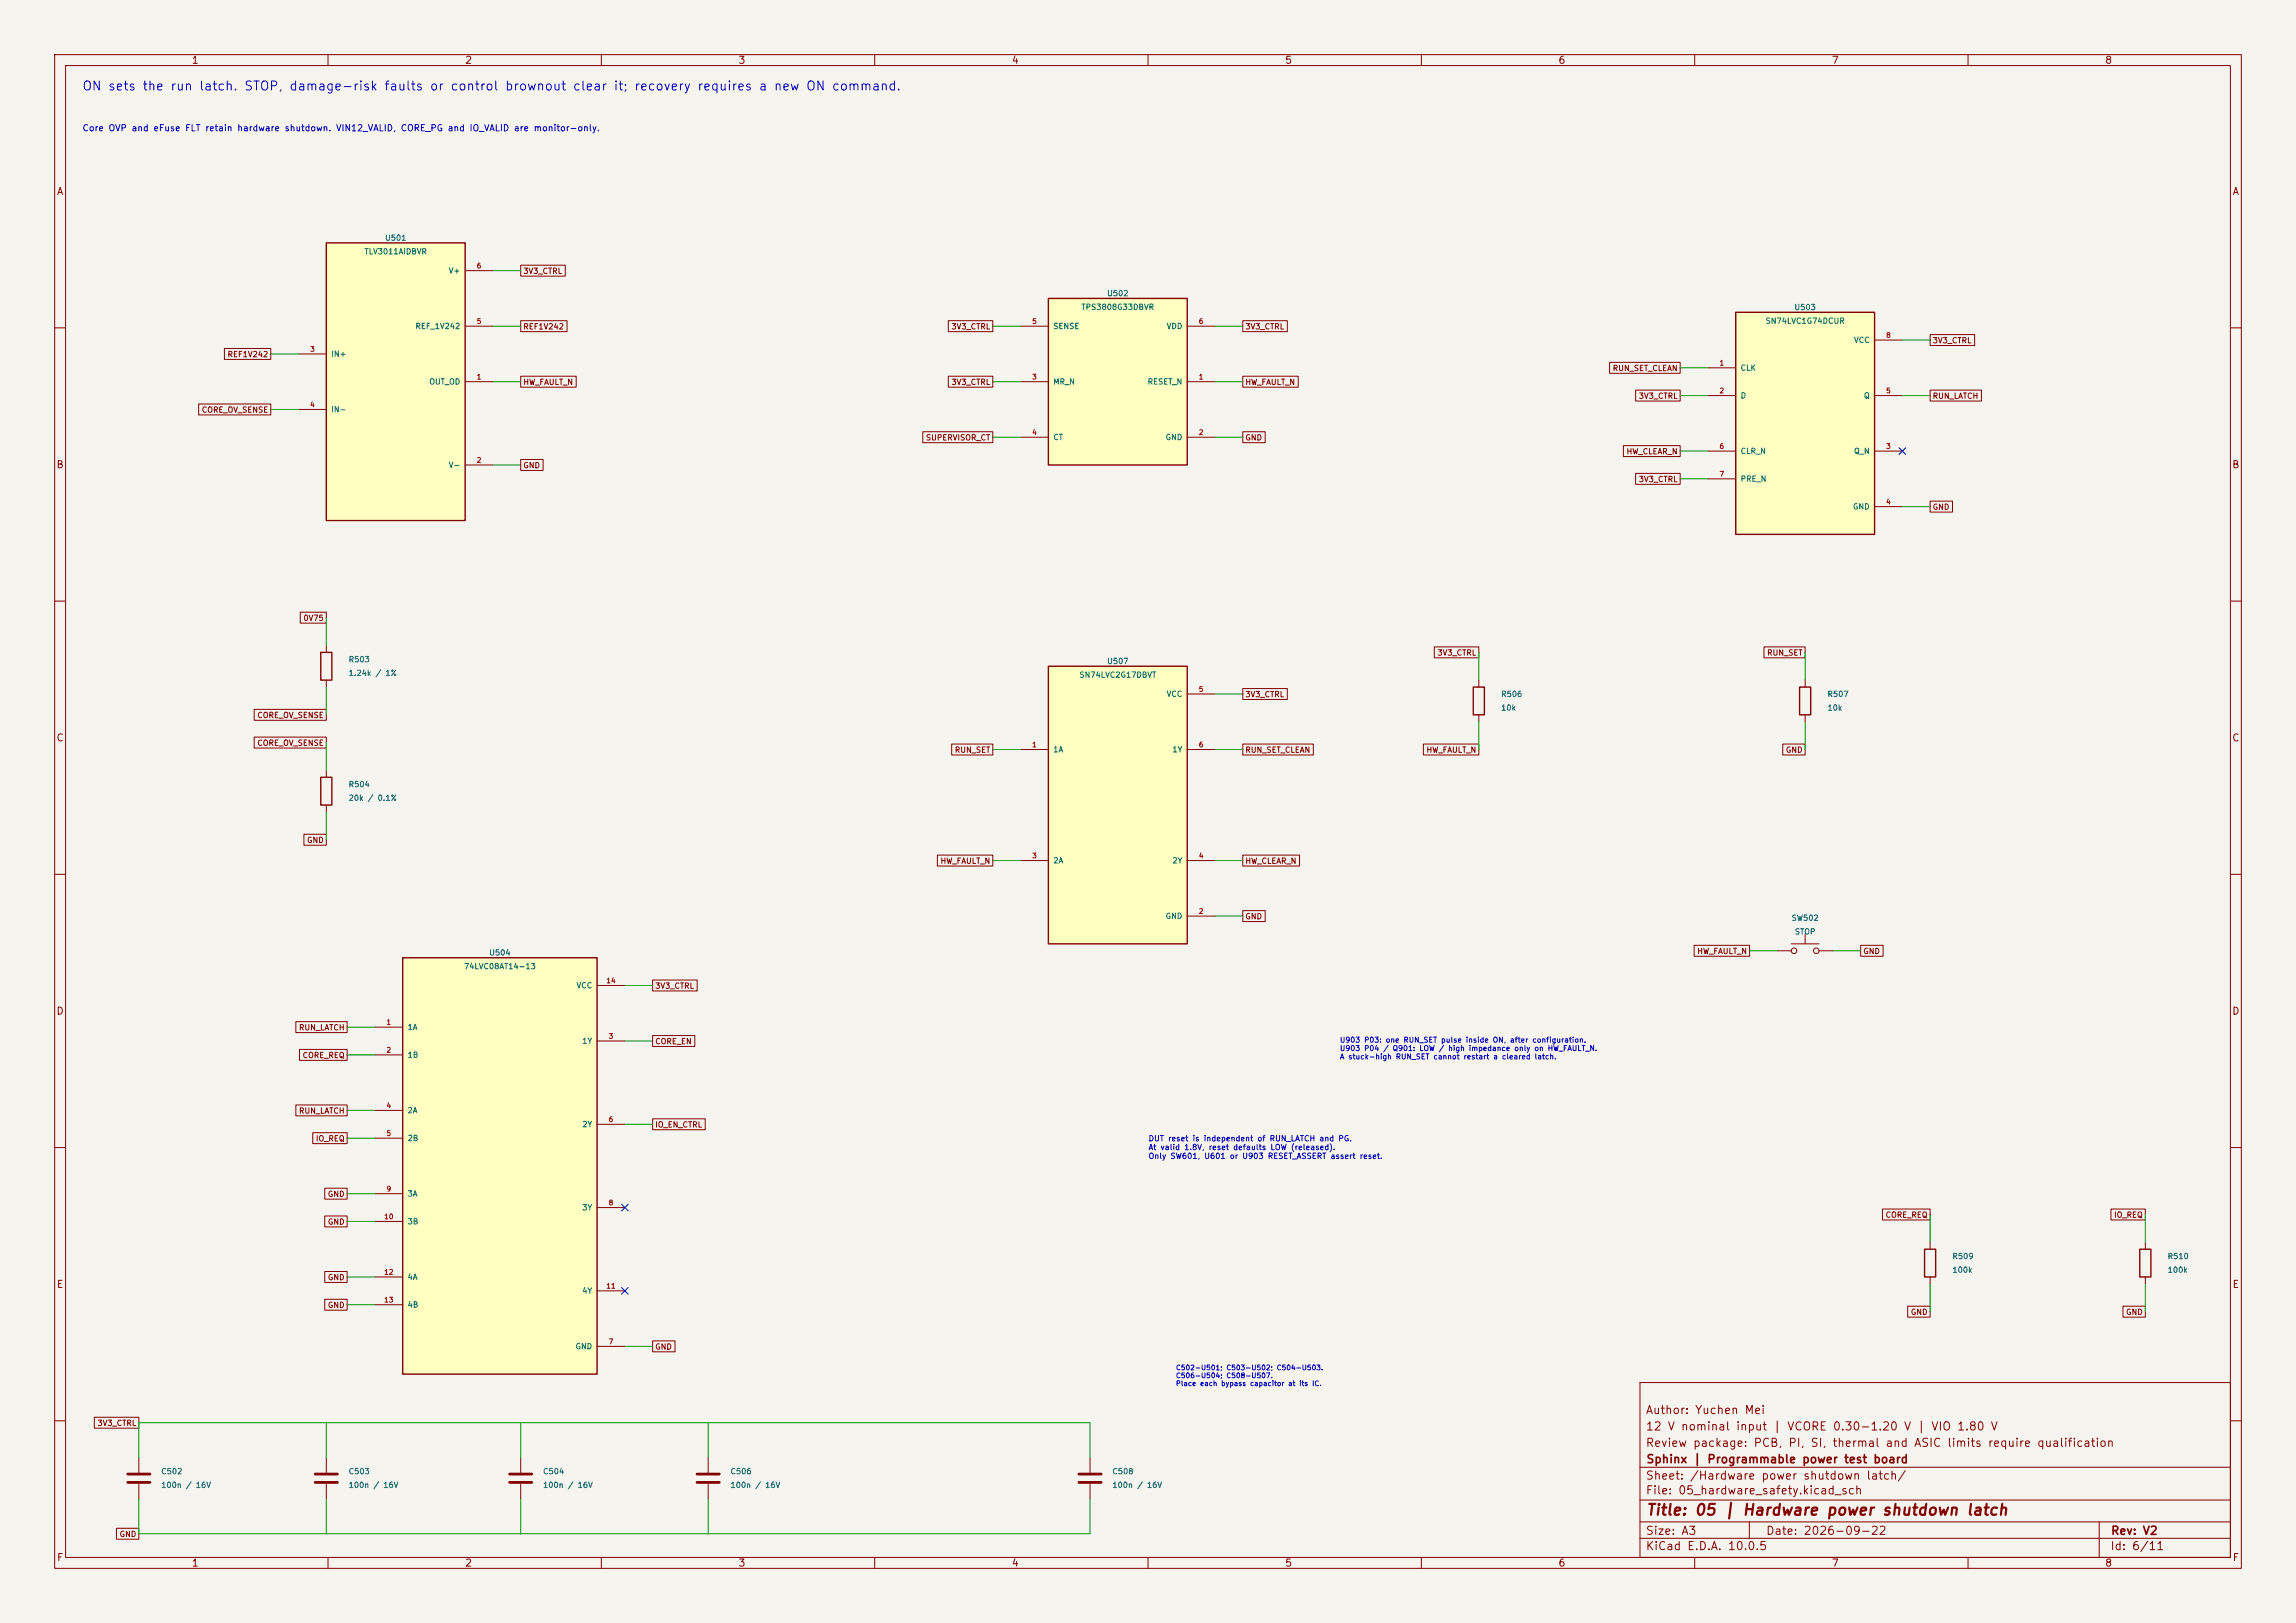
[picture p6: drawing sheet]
<svg xmlns="http://www.w3.org/2000/svg" width="420mm" height="297mm" viewBox="0 0 420 297" stroke-linecap="round" stroke-linejoin="round" font-family="sans-serif">
<defs><g id="words">
<text font-size="2" fill="#840000" x="301" y="277.8">Title: 05 | Hardware power shutdown latch</text>
<text font-size="1.6" fill="#0000c2" x="14.9" y="17">ON sets the run latch. STOP, damage-risk faults or control brownout clear it; recovery requires a new ON command.</text>
<g font-size="1.5" fill="#840000">
<text x="300.9" y="262.1">12 V nominal input | VCORE 0.30-1.20 V | VIO 1.80 V</text>
<text x="300.9" y="259.1">Author: Yuchen Mei</text>
<text x="300.9" y="265.1">Review package: PCB, PI, SI, thermal and ASIC limits require qualification</text>
<text x="301" y="268.1">Sphinx | Programmable power test board</text>
<text x="300.9" y="273.8">File: 05_hardware_safety.kicad_sch</text>
<text x="300.9" y="271.1">Sheet: /Hardware power shutdown latch/</text>
<text x="300.9" y="281.2">Size: A3</text>
<text x="322.9" y="281.2">Date: 2026-09-22</text>
<text x="386" y="281.2">Rev: V2</text>
<text x="300.9" y="284">KiCad E.D.A. 10.0.5</text>
<text x="385.9" y="284">Id: 6/11</text>
</g>
<g font-size="1.3" fill="#840000">
<text x="35" y="12">1</text>
<text x="85" y="12">2</text>
<text x="135" y="12">3</text>
<text x="185" y="12">4</text>
<text x="235" y="12">5</text>
<text x="285" y="12">6</text>
<text x="335" y="12">7</text>
<text x="385" y="12">8</text>
<text x="10.3" y="36">A</text>
<text x="408.3" y="36">A</text>
<text x="10.2" y="86">B</text>
<text x="408.2" y="86">B</text>
<text x="10.2" y="136">C</text>
<text x="408.2" y="136">C</text>
<text x="10.2" y="186">D</text>
<text x="408.2" y="186">D</text>
<text x="10.3" y="236">E</text>
<text x="408.3" y="236">E</text>
<text x="10.3" y="286">F</text>
<text x="35" y="287">1</text>
<text x="85" y="287">2</text>
<text x="135" y="287">3</text>
<text x="185" y="287">4</text>
<text x="235" y="287">5</text>
<text x="285" y="287">6</text>
<text x="335" y="287">7</text>
<text x="385" y="287">8</text>
<text x="408.3" y="286">F</text>
</g>
<text font-size="1.2" fill="#0000c2" x="15" y="24.3">Core OVP and eFuse FLT retain hardware shutdown. VIN12_VALID, CORE_PG and IO_VALID are monitor-only.</text>
<g font-size="1" fill="#006464">
<text x="66.6" y="46.8">TLV3011AIDBVR</text>
<text x="70.3" y="44.3">U501</text>
<text x="82" y="50.3">V+</text>
<text x="197.7" y="56.9">TPS3808G33DBVR</text>
<text x="202.4" y="54.4">U502</text>
<text x="322.9" y="59.5">SN74LVC1G74DCUR</text>
<text x="328.1" y="57">U503</text>
<text x="60.5" y="65.5">IN+</text>
<text x="75.9" y="60.4">REF_1V242</text>
<text x="192.6" y="60.4">SENSE</text>
<text x="213.3" y="60.4">VDD</text>
<text x="339" y="63">VCC</text>
<text x="78.4" y="70.6">OUT_OD</text>
<text x="192.6" y="70.6">MR_N</text>
<text x="209.8" y="70.6">RESET_N</text>
<text x="318.3" y="68.1">CLK</text>
<text x="60.5" y="75.7">IN-</text>
<text x="318.3" y="73.1">D</text>
<text x="340.9" y="73.1">Q</text>
<text x="192.6" y="80.8">CT</text>
<text x="213.1" y="80.8">GND</text>
<text x="318.3" y="83.3">CLR_N</text>
<text x="339" y="83.3">Q_N</text>
<text x="82" y="85.8">V-</text>
<text x="318.3" y="88.4">PRE_N</text>
<text x="338.9" y="93.5">GND</text>
<text x="63.7" y="121.4">R503</text>
<text x="63.7" y="123.9">1.24k / 1%</text>
<text x="197.3" y="124.3">SN74LVC2G17DBVT</text>
<text x="202.4" y="121.8">U507</text>
<text x="213.3" y="127.8">VCC</text>
<text x="274.5" y="127.8">R506</text>
<text x="274.5" y="130.3">10k</text>
<text x="334.2" y="127.8">R507</text>
<text x="334.2" y="130.3">10k</text>
<text x="192.6" y="137.9">1A</text>
<text x="214.4" y="137.9">1Y</text>
<text x="63.7" y="144.3">R504</text>
<text x="63.7" y="146.8">20k / 0.1%</text>
<text x="192.6" y="158.2">2A</text>
<text x="214.4" y="158.2">2Y</text>
<text x="213.1" y="168.4">GND</text>
<text x="327.6" y="168.7">SW502</text>
<text x="328.2" y="171.2">STOP</text>
<text x="84.8" y="177.6">74LVC08AT14-13</text>
<text x="89.4" y="175.1">U504</text>
<text x="105.4" y="181.1">VCC</text>
<text x="74.5" y="188.7">1A</text>
<text x="106.4" y="191.3">1Y</text>
<text x="74.5" y="193.8">1B</text>
<text x="74.5" y="204">2A</text>
<text x="74.5" y="209">2B</text>
<text x="106.4" y="206.5">2Y</text>
<text x="74.5" y="219.2">3A</text>
<text x="106.4" y="221.7">3Y</text>
<text x="74.5" y="224.3">3B</text>
<text x="357" y="230.6">R509</text>
<text x="357" y="233.1">100k</text>
<text x="396.4" y="230.6">R510</text>
<text x="396.4" y="233.1">100k</text>
<text x="74.5" y="234.4">4A</text>
<text x="74.5" y="239.5">4B</text>
<text x="106.4" y="237">4Y</text>
<text x="105.2" y="247.1">GND</text>
<text x="29.4" y="270">C502</text>
<text x="29.4" y="272.5">100n / 16V</text>
<text x="63.7" y="270">C503</text>
<text x="63.7" y="272.5">100n / 16V</text>
<text x="99.2" y="270">C504</text>
<text x="99.2" y="272.5">100n / 16V</text>
<text x="133.5" y="270">C506</text>
<text x="133.5" y="272.5">100n / 16V</text>
<text x="203.4" y="270">C508</text>
<text x="203.4" y="272.5">100n / 16V</text>
</g>
<g font-size="1" fill="#840000">
<text x="95.6" y="50.4">3V3_CTRL</text>
<text x="41.5" y="65.6">REF1V242</text>
<text x="95.6" y="60.5">REF1V242</text>
<text x="173.9" y="60.5">3V3_CTRL</text>
<text x="227.7" y="60.5">3V3_CTRL</text>
<text x="353.4" y="63.1">3V3_CTRL</text>
<text x="95.6" y="70.7">HW_FAULT_N</text>
<text x="173.9" y="70.7">3V3_CTRL</text>
<text x="227.7" y="70.7">HW_FAULT_N</text>
<text x="294.9" y="68.1">RUN_SET_CLEAN</text>
<text x="36.8" y="75.8">CORE_OV_SENSE</text>
<text x="299.7" y="73.2">3V3_CTRL</text>
<text x="353.4" y="73.2">RUN_LATCH</text>
<text x="169.3" y="80.8">SUPERVISOR_CT</text>
<text x="227.7" y="80.8">GND</text>
<text x="297.4" y="83.4">HW_CLEAR_N</text>
<text x="95.6" y="85.9">GND</text>
<text x="299.7" y="88.5">3V3_CTRL</text>
<text x="353.4" y="93.5">GND</text>
<text x="55.4" y="113.9">0V75</text>
<text x="262.8" y="120.2">3V3_CTRL</text>
<text x="323.1" y="120.2">RUN_SET</text>
<text x="47" y="131.6">CORE_OV_SENSE</text>
<text x="227.7" y="127.8">3V3_CTRL</text>
<text x="47" y="136.7">CORE_OV_SENSE</text>
<text x="174.6" y="138">RUN_SET</text>
<text x="227.7" y="138">RUN_SET_CLEAN</text>
<text x="260.8" y="138">HW_FAULT_N</text>
<text x="326.6" y="138">GND</text>
<text x="56.1" y="154.5">GND</text>
<text x="171.9" y="158.3">HW_FAULT_N</text>
<text x="227.7" y="158.3">HW_CLEAR_N</text>
<text x="227.7" y="168.5">GND</text>
<text x="310.4" y="174.8">HW_FAULT_N</text>
<text x="340.7" y="174.8">GND</text>
<text x="119.8" y="181.2">3V3_CTRL</text>
<text x="54.6" y="188.8">RUN_LATCH</text>
<text x="119.8" y="191.3">CORE_EN</text>
<text x="55.3" y="193.9">CORE_REQ</text>
<text x="54.6" y="204">RUN_LATCH</text>
<text x="57.7" y="209.1">IO_REQ</text>
<text x="119.8" y="206.6">IO_EN_CTRL</text>
<text x="59.9" y="219.3">GND</text>
<text x="59.9" y="224.3">GND</text>
<text x="344.8" y="223.1">CORE_REQ</text>
<text x="386.6" y="223.1">IO_REQ</text>
<text x="59.9" y="234.5">GND</text>
<text x="59.9" y="239.6">GND</text>
<text x="349.4" y="240.9">GND</text>
<text x="388.8" y="240.9">GND</text>
<text x="119.8" y="247.2">GND</text>
<text x="17.7" y="261.2">3V3_CTRL</text>
<text x="21.8" y="281.5">GND</text>
</g>
<g font-size="1" fill="#0000c2">
<text x="245" y="191">U903 P03: one RUN_SET pulse inside ON, after configuration.</text>
<text x="245" y="192.6">U903 P04 / Q901: LOW / high impedance only on HW_FAULT_N.</text>
<text x="245" y="194.1">A stuck-high RUN_SET cannot restart a cleared latch.</text>
<text x="210" y="209.1">DUT reset is independent of RUN_LATCH and PG.</text>
<text x="210" y="210.7">At valid 1.8V, reset defaults LOW (released).</text>
<text x="210" y="212.3">Only SW601, U601 or U903 RESET_ASSERT assert reset.</text>
</g>
<g font-size=".9" fill="#a90000">
<text x="87.1" y="49.3">6</text>
<text x="87.1" y="59.5">5</text>
<text x="188.7" y="59.5">5</text>
<text x="219.2" y="59.5">6</text>
<text x="56.6" y="64.6">3</text>
<text x="344.9" y="62">8</text>
<text x="87.1" y="69.6">1</text>
<text x="188.7" y="69.6">3</text>
<text x="219.2" y="69.6">1</text>
<text x="314.4" y="67.1">1</text>
<text x="56.6" y="74.7">4</text>
<text x="314.4" y="72.2">2</text>
<text x="344.9" y="72.2">5</text>
<text x="188.7" y="79.8">4</text>
<text x="219.2" y="79.8">2</text>
<text x="314.4" y="82.3">6</text>
<text x="344.9" y="82.3">3</text>
<text x="87.1" y="84.9">2</text>
<text x="314.4" y="87.4">7</text>
<text x="344.9" y="92.5">4</text>
<text x="219.2" y="126.8">5</text>
<text x="188.7" y="137">1</text>
<text x="219.2" y="137">6</text>
<text x="188.7" y="157.3">3</text>
<text x="219.2" y="157.3">4</text>
<text x="219.2" y="167.4">2</text>
<text x="110.8" y="180.1">14</text>
<text x="70.6" y="187.8">1</text>
<text x="111.2" y="190.3">3</text>
<text x="70.6" y="192.8">2</text>
<text x="70.6" y="203">4</text>
<text x="70.6" y="208.1">5</text>
<text x="111.2" y="205.5">6</text>
<text x="70.6" y="218.2">9</text>
<text x="111.2" y="220.8">8</text>
<text x="70.2" y="223.3">10</text>
<text x="70.2" y="233.5">12</text>
<text x="70.2" y="238.6">13</text>
<text x="110.8" y="236">11</text>
<text x="111.2" y="246.2">7</text>
</g>
<g font-size=".9" fill="#0000c2">
<text x="215" y="251">C502-U501; C503-U502; C504-U503.</text>
<text x="215" y="252.4">C506-U504; C508-U507.</text>
<text x="215" y="253.9">Place each bypass capacitor at its IC.</text>
</g>
</g></defs>
<path d="M0 0h420v297h-420z" fill="#f5f4ef" stroke="#f5f4ef" stroke-width=".18"/>
<g fill="none" stroke="#840000" stroke-width=".18">
<path d="M10 10h400v277h-400zM12 12h396v273h-396zM60 10v2M110 10v2M160 10v2M210 10v2M260 10v2M310 10v2M360 10v2M10 60h2M408 60h2M10 110h2"/>
<path d="M408 110h2M10 160h2M59.7 141v1.2M59.7 147.3v1.3M408 160h2M10 210h2M408 210h2M300 253h108v32h-108zM10 260h2M300 278.5h108M300 274.5h108M300 268.5h108"/>
<path d="M320 278.5v3M384 278.5v6.5M408 260h2M60 285v2M110 285v2M160 285v2M210 285v2M260 285v2M300 281.5h108M310 285v2M360 285v2"/>
</g>
<path d="M58.7 142.2h2v5.1h-2z" fill="none" stroke="#840000" stroke-width=".25"/>
<path d="M317.5 57.2h25.4v40.6h-25.4z" fill="#ffffc2"/>
<path d="M317.5 57.2h25.4v40.6h-25.4zM329.2 125.7h2v5.1h-2zM352 228.6h2.1v5.1h-2.1zM391.4 228.6h2v5.1h-2z" fill="none" stroke="#840000" stroke-width=".25"/>
<g fill="none" stroke="#840000" stroke-width=".18">
<path d="M312.4 67.3h5.1M312.4 72.4h5.1M342.9 72.4h5.1M342.9 62.2h5.1M312.4 82.6h5.1M312.4 87.6h5.1M342.9 82.6h5.1M342.9 92.7h5.1M330.2 124.5v1.2M330.2 130.8v1.3M325.1 174h2.6M327.7 172.7h5"/>
<path d="M330.2 170.9v1.8M332.7 174h2.6M353.1 227.3v1.3M353.1 233.7v1.2M392.4 227.3v1.3M392.4 233.7v1.2M25.4 266.7v2.8M25.4 271.5v2.8"/>
<circle cx="328.2" cy="174" r=".51"/>
<circle cx="332.2" cy="174" r=".51"/>
</g>
<path d="M23.4 269.7h4M23.4 271.3h4" fill="none" stroke="#840000" stroke-width=".51"/>
<path d="M191.8 121.9h25.4v50.8h-25.4z" fill="#ffffc2"/>
<path d="M191.8 121.9h25.4v50.8h-25.4zM269.5 125.7h2v5.1h-2z" fill="none" stroke="#840000" stroke-width=".25"/>
<path d="M186.7 137.2h5.1M217.2 137.2h5M217.2 127h5M270.5 124.5v1.2M270.5 130.8v1.3M186.7 157.5h5.1M217.2 157.5h5M217.2 167.6h5" fill="none" stroke="#840000" stroke-width=".18"/>
<path d="M73.7 175.3h35.5v76.2h-35.5z" fill="#ffffc2"/>
<path d="M73.7 175.3h35.5v76.2h-35.5z" fill="none" stroke="#840000" stroke-width=".25"/>
<g fill="none" stroke="#840000" stroke-width=".18">
<path d="M68.6 188h5.1M68.6 193h5.1M109.2 190.5h5.1M109.2 180.3h5.1M68.6 203.2h5.1M68.6 208.3h5.1M68.6 218.4h5.1M109.2 205.7h5.1M68.6 223.5h5.1M68.6 233.7h5.1M68.6 238.8h5.1M109.2 221h5.1"/>
<path d="M109.2 236.2h5.1M109.2 246.4h5.1M59.7 266.7v2.8M59.7 271.5v2.8M199.4 266.7v2.8M199.4 271.5v2.8"/>
</g>
<path d="M57.7 269.7h4M57.7 271.3h4M197.4 269.7h4M197.4 271.3h4" fill="none" stroke="#840000" stroke-width=".51"/>
<path d="M59.7 44.5h25.4v50.8h-25.4z" fill="#ffffc2"/>
<path d="M59.7 44.5h25.4v50.8h-25.4z" fill="none" stroke="#840000" stroke-width=".25"/>
<path d="M85.1 59.7h5.1M85.1 49.5h5.1M54.6 64.8h5.1M54.6 74.9h5.1M85.1 69.9h5.1M85.1 85.1h5.1" fill="none" stroke="#840000" stroke-width=".18"/>
<path d="M191.8 54.6h25.4v30.5h-25.4z" fill="#ffffc2"/>
<path d="M191.8 54.6h25.4v30.5h-25.4zM58.7 119.4h2v5.1h-2z" fill="none" stroke="#840000" stroke-width=".25"/>
<g fill="none" stroke="#840000" stroke-width=".18">
<path d="M95.2 48.5h8.2v2h-8.2zM95.2 58.7h8.5v2h-8.5zM173.5 58.7h8.1v2h-8.1zM186.7 59.7h5.1M217.2 59.7h5M227.3 58.7h8.2v2h-8.2zM36.3 73.9h13.2v2h-13.2zM41.1 63.8h8.4v2h-8.4zM95.2 68.8h10.2v2.1h-10.2zM168.8 79h12.8v2h-12.8zM173.5 68.8h8.1v2.1h-8.1zM186.7 69.9h5.1"/>
<path d="M217.2 69.9h5M227.3 68.8h10.2v2.1h-10.2zM227.3 79h4.1v2h-4.1zM294.4 66.3h12.9v2h-12.9zM299.2 71.4h8.1v2h-8.1zM353.1 61.2h8.1v2h-8.1zM353.1 71.4h9.3v2h-9.3zM95.2 84.1h4.1v2h-4.1zM186.7 80h5.1M217.2 80h5M297 81.5h10.3v2.1h-10.3zM299.2 86.6h8.1v2h-8.1z"/>
<path d="M353.1 91.7h4.1v2h-4.1zM54.9 112h4.8v2h-4.8zM59.7 118.1v1.3M262.4 118.4h8.1v2h-8.1zM322.7 118.4h7.5v2h-7.5zM46.5 129.8h13.2v2h-13.2zM46.5 134.9h13.2v2h-13.2zM59.7 124.5v1.2M174.1 136.2h7.5v2h-7.5zM227.3 126h8.2v2h-8.2zM227.3 136.2h12.9v2h-12.9zM260.4 136.2h10.1v2h-10.1z"/>
<path d="M326.1 136.2h4.1v2h-4.1zM55.6 152.7h4.1v2h-4.1zM171.5 156.5h10.1v2h-10.1zM227.3 156.5h10.4v2h-10.4zM119.4 179.3h8.1v2h-8.1zM227.3 166.6h4.1v2h-4.1zM309.9 173h10.1v2h-10.1zM340.4 173h4.1v2h-4.1zM54.1 187h9.4v2h-9.4zM54.8 192h8.7v2h-8.7zM119.4 189.5h7.7v2h-7.7zM54.1 202.2h9.4v2h-9.4z"/>
<path d="M57.2 207.3h6.3v2h-6.3zM59.4 217.4h4.1v2h-4.1zM119.4 204.7h9.6v2h-9.6zM59.4 222.5h4.1v2h-4.1zM59.4 232.7h4.1v2h-4.1zM59.4 237.8h4.1v2h-4.1zM344.3 221.2h8.8v2.1h-8.8zM349 239h4.1v2h-4.1zM386.1 221.2h6.3v2.1h-6.3zM388.3 239h4.1v2h-4.1zM17.3 259.3h8.1v2.1h-8.1zM119.4 245.4h4.1v2h-4.1z"/>
<path d="M21.3 279.7h4.1v2h-4.1zM95.2 266.7v2.8M95.2 271.5v2.8M129.5 266.7v2.8M129.5 271.5v2.8"/>
</g>
<path d="M93.2 269.7h4.1M93.2 271.3h4.1M127.5 269.7h4.1M127.5 271.3h4.1" fill="none" stroke="#840000" stroke-width=".51"/>
<g fill="none" stroke="#009600" stroke-width=".18">
<path d="M90.2 59.7h5M90.2 49.5h5M181.6 59.7h5.1M222.2 59.7h5.1M49.5 64.8h5.1M49.5 74.9h5.1M90.2 69.9h5M181.6 69.9h5.1M222.2 69.9h5.1M307.3 72.4h5.1M307.3 67.3h5.1M348 72.4h5.1"/>
<path d="M348 62.2h5.1M90.2 85.1h5M181.6 80h5.1M222.2 80h5.1M307.3 82.6h5.1M307.3 87.6h5.1M348 92.7h5.1M59.7 113v5.1M270.5 119.4v5.1M330.2 119.4v5.1M59.7 125.7v5.1M59.7 135.9v5.1"/>
<path d="M181.6 137.2h5.1M222.2 127h5.1M222.2 137.2h5.1M270.5 132.1v5.1M330.2 132.1v5.1M59.7 148.6v5.1M181.6 157.5h5.1M222.2 157.5h5.1M222.2 167.6h5.1M320 174h5.1M335.3 174h5.1M63.5 193h5.1"/>
<path d="M63.5 188h5.1M114.3 190.5h5.1M114.3 180.3h5.1M63.5 203.2h5.1M63.5 218.4h5.1M63.5 208.3h5.1M114.3 205.7h5.1M63.5 223.5h5.1M63.5 233.7h5.1M63.5 238.8h5.1M353.1 222.2v5.1M353.1 234.9v5.1"/>
<path d="M392.4 222.2v5.1M392.4 234.9v5.1M114.3 246.4h5.1M25.4 266.7v-6.4h174v6.4M25.4 274.3v6.4h174v-6.4M59.7 260.3v6.4M59.7 274.3v6.4M95.2 260.3v6.4M95.2 274.3v6.4M129.5 260.3v6.4M129.5 274.3v6.4"/>
</g>
<path d="M347.4 81.9l1.2 1.3M348.6 81.9l-1.2 1.3M113.7 220.4l1.2 1.2M113.7 235.6l1.2 1.2M114.9 220.4l-1.2 1.2M114.9 235.6l-1.2 1.2" fill="none" stroke="#000084" stroke-width=".18"/>
<use href="#words"/>
</svg>
